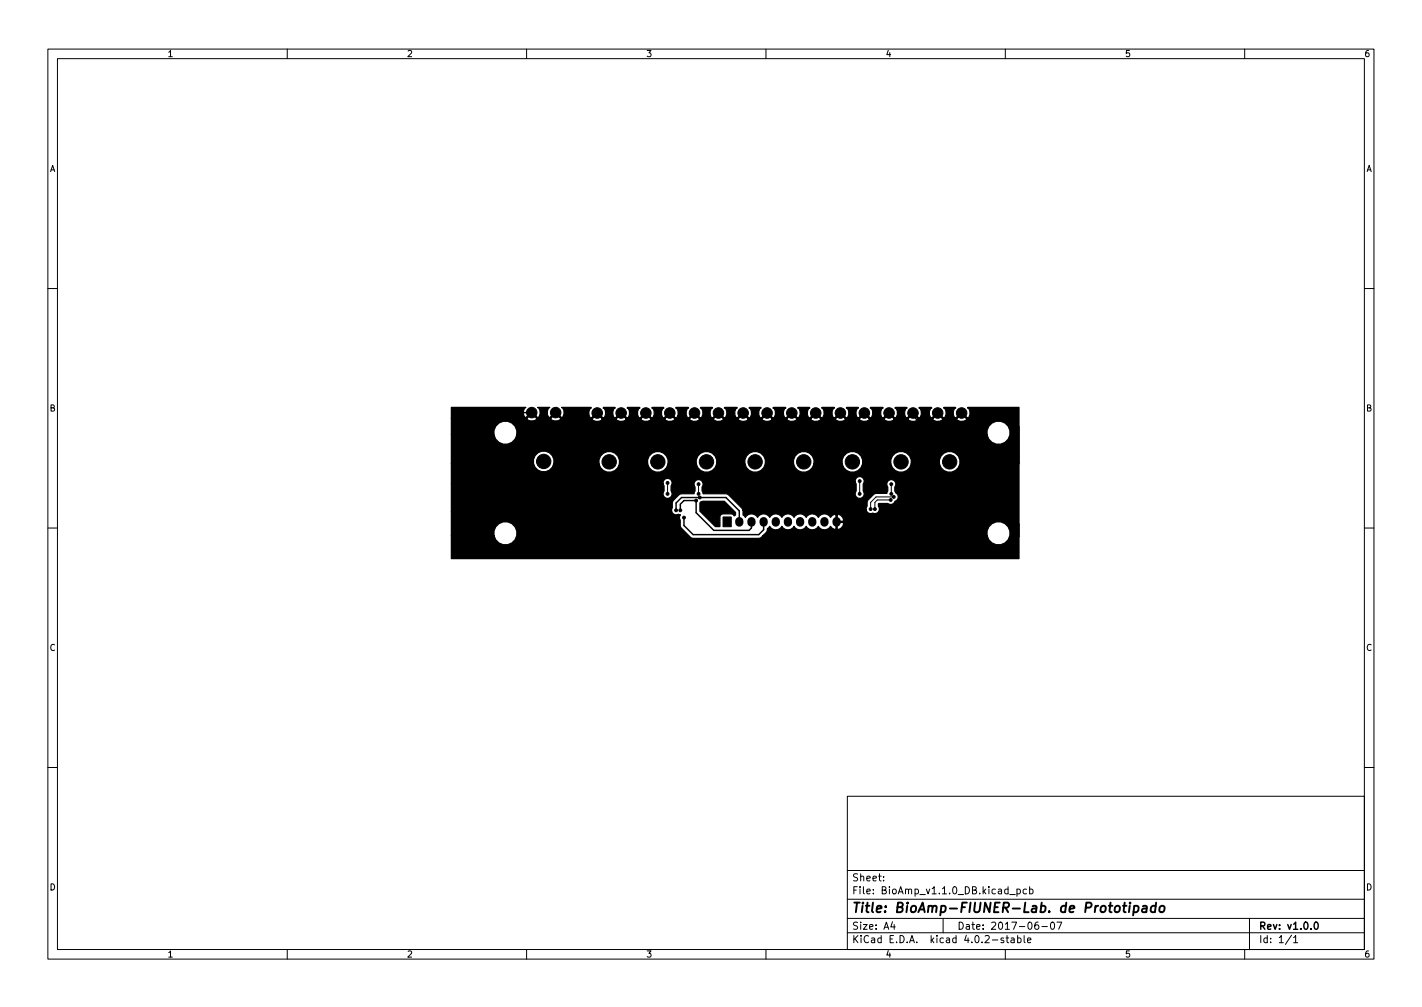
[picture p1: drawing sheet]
<svg xmlns="http://www.w3.org/2000/svg" width="297mm" height="210mm" viewBox="0 0 297 210" stroke-linecap="round" stroke-linejoin="round" font-family="sans-serif">
<defs><g id="words">
<text font-size="2.8" x="178" y="190.6">Title: BioAmp-FIUNER-Lab. de Prototipado</text>
<g font-size="2.1">
<text x="178" y="184">Sheet:</text>
<text x="178" y="186.7">File: BioAmp_v1.1.0_DB.kicad_pcb</text>
<text x="178" y="196.9">KiCad E.D.A. kicad 4.0.2-stable</text>
<text x="178" y="194.1">Size: A4</text>
<text x="200" y="194.1">Date: 2017-06-07</text>
<text x="263" y="194.1">Rev: v1.0.0</text>
<text x="263" y="196.9">Id: 1/1</text>
</g>
<g font-size="1.8">
<text x="35" y="11.9">1</text>
<text x="85" y="11.9">2</text>
<text x="135" y="11.9">3</text>
<text x="185" y="11.9">4</text>
<text x="235" y="11.9">5</text>
<text x="285" y="11.9">6</text>
<text x="10.3" y="35.9">A</text>
<text x="285.3" y="35.9">A</text>
<text x="10.3" y="85.9">B</text>
<text x="285.3" y="85.9">B</text>
<text x="10.3" y="135.9">C</text>
<text x="285.3" y="135.9">C</text>
<text x="10.3" y="185.9">D</text>
<text x="285.3" y="185.9">D</text>
<text x="35" y="199.9">1</text>
<text x="85" y="199.9">2</text>
<text x="135" y="199.9">3</text>
<text x="185" y="199.9">4</text>
<text x="235" y="199.9">5</text>
<text x="285" y="199.9">6</text>
</g>
</g></defs>
<g fill="none" stroke="#000" stroke-width=".21">
<path d="M10 10.2h277v190.1h-277zM12 12.2h273v186.1h-273zM60 10.2v2M110 10.2v2M160 10.2v2M210 10.2v2M260 10.2v2M10 60.2h2M285 60.2h2M10 110.2h2M139.4 100.8v2.3M145.9 101.1v2"/>
<path d="M179.6 100.5v2.6M186.1 104.4h-2.8l-.5 .5v1.4M186.2 101.1v2M186.7 103.8h-3.7l-1.1 1.1v1.4M285 110.2h2M10 160.2h2M177 166.3h108v32h-108zM285 160.2h2M60 198.3v2M110 198.3v2M160 198.3v2M177 194.8h108"/>
<path d="M177 191.8h108M177 187.8h108M177 181.8h108M184.6 183.8v.1M184.6 183v.1M186.4 192.5l-.3 1h.9M186.8 193v1M197 191.8v3M209.6 195.9l-.3-.1-.2 .2v.3l.5 .1v.4h-.5M210 198.3v2M210.1 195.8h.6M210.4 195.3v1.3l.3 .2"/>
<path d="M210.9 186.8h1.2M211.2 195.9h.6l.1 .9M211.9 196.2l-.5 .1-.3 .2 .3 .3h.5M212.4 185.7l.5-.1 .2 .3-.1 .7h-.6M212.4 185.6v1.5M212.6 195.9l.4-.1 .3 .3-.2 .7h-.5M212.6 195.3v1.5M213.9 195.3v1.3l.2 .2M214.4 185.7l-.4-.1-.3 .3 .2 .7h.5M214.6 196.3l.8-.1-.1-.3-.4-.1-.3 .2 .1 .8h.6M215.1 185.7l.4-.1 .3 .3-.2 .7h-.5M215.1 185.1v1.5"/>
<path d="M216.9 192.5l-.5 .1a1.01 1.01 0 0 0 0 1.4l.5-.1 .1-.5-.3-.3-.4 .1-.2 .2M217.6 193.5h1.2M219.6 192.6l.2-.1a.8 .8 0 0 1 .5 .8 .8 .8 0 0 1-.5 .7 1 1 0 0 1-.2-1.4zM220.8 192.5h1l-.7 1.5M260 198.3v2M261 191.8v6.5M269.8 195.3l-1.3 1.9M270.2 195.8l.4-.5v1.5M270.2 196.8h.9"/>
</g>
<path d="M96 99.3v15.2M111.1 86.1h-14.6l-.5 .5M190.7 86.2v.6l2.7 2.7M210.3 86.6l2.6 2.5v7.7l-2.6 2.5M111.3 114.5h15.2M141.2 106.5v-1.5l1.2-1.1h9.2l2.8 2.8v2.3M141.7 114.5h17.8M142.1 106.5v-1.2l.8-.8h2.5v2.6l3.7 3.6h7.4l.5-.5v-1.2M142.9 108.1v1.6l1.9 1.9h13.7l1-1v-1.6M174.8 114.5h15.2M210.3 106.9l2.6 2.6v2.5l-2.6 2.5h-5.1M274.7 192.6l.2-.1a.8 .8 0 0 1 .5 .8 .8 .8 0 0 1-.5 .7 1 1 0 0 1-.2-1.4z" fill="none" stroke="#000" stroke-width=".3"/>
<path d="M236 189.1l-.2 1.4M236.1 188.5l-.1 .2M236.9 189.2h.8l.1 .3v.6a.66 .66 0 0 1-1 .3M236.9 189.1l-.2 2M238.7 189.2h.8l-.1 1.3M239.5 189.6l-.6 .1a.4 .4 0 0 0-.4 .3 .4 .4 0 0 0 .3 .5l.7-.1M241.4 189.2a.66 .66 0 0 0-1 .3l-.1 .6 .2 .3h.8M241.5 188.5l-.2 2M242.3 189.3l.2-.1a.5 .5 0 0 1 .8 .3l-.1 .6-.2 .3a.5 .5 0 0 1-.8-.3z" fill="none" stroke="#000" stroke-width=".4"/>
<g fill="#000" stroke="#000" stroke-width=".21">
<path d="M151 107.9h1.8v2.1h-1.8z"/>
<circle cx="96" cy="86.6" r=".5"/>
<circle cx="96" cy="99.3" r=".5"/>
<circle cx="111.1" cy="86.1" r="1.1"/>
<circle cx="113.6" cy="96.3" r="1.5"/>
<circle cx="116.1" cy="86.1" r="1.1"/>
<circle cx="124.8" cy="86.2" r="1.1"/>
<circle cx="127.3" cy="96.4" r="1.5"/>
<circle cx="129.8" cy="86.2" r="1.1"/>
<circle cx="134.9" cy="86.2" r="1.1"/>
<circle cx="137.4" cy="96.4" r="1.5"/>
<circle cx="139.9" cy="86.2" r="1.1"/>
<circle cx="142.4" cy="87.9" r=".3"/>
<circle cx="142.5" cy="97.5" r=".3"/>
<circle cx="145.1" cy="86.2" r="1.1"/>
<circle cx="147.6" cy="96.4" r="1.5"/>
<circle cx="150.1" cy="86.2" r="1.1"/>
<circle cx="155.2" cy="86.2" r="1.1"/>
<circle cx="157.7" cy="96.4" r="1.5"/>
<circle cx="160.2" cy="86.2" r="1.1"/>
<circle cx="165.4" cy="86.2" r="1.1"/>
<circle cx="167.9" cy="96.4" r="1.5"/>
<circle cx="170.4" cy="86.2" r="1.1"/>
<circle cx="175.6" cy="86.2" r="1.1"/>
<circle cx="178.1" cy="96.4" r="1.5"/>
<circle cx="180.6" cy="86.2" r="1.1"/>
<circle cx="185.7" cy="86.2" r="1.1"/>
<circle cx="188.2" cy="96.4" r="1.5"/>
<circle cx="190.7" cy="86.2" r="1.1"/>
<circle cx="193.4" cy="89.5" r=".3"/>
<circle cx="195.9" cy="86.2" r="1.1"/>
<circle cx="198.4" cy="96.4" r="1.5"/>
<circle cx="200.9" cy="86.2" r="1.1"/>
<circle cx="210.3" cy="86.6" r=".5"/>
<circle cx="210.3" cy="99.3" r=".5"/>
<circle cx="96" cy="114.5" r=".5"/>
<circle cx="111.3" cy="114.5" r=".5"/>
<circle cx="123.7" cy="101.8" r=".3"/>
<circle cx="126.5" cy="114.5" r=".5"/>
<circle cx="139.4" cy="100.8" r=".3"/>
<circle cx="139.4" cy="103.1" r=".3"/>
<circle cx="141.2" cy="106.5" r=".3"/>
<circle cx="141.7" cy="114.5" r=".5"/>
<circle cx="142.1" cy="106.5" r=".3"/>
<circle cx="142.9" cy="108.1" r=".3"/>
<circle cx="145.4" cy="104.5" r=".3"/>
<circle cx="145.9" cy="103.1" r=".3"/>
<circle cx="145.9" cy="101.1" r=".3"/>
<circle cx="146.2" cy="103.9" r=".3"/>
<circle cx="149.2" cy="106.4" r=".3"/>
<circle cx="159.5" cy="114.5" r=".5"/>
<circle cx="174.8" cy="114.5" r=".5"/>
<circle cx="179.6" cy="100.5" r=".3"/>
<circle cx="179.6" cy="103.1" r=".3"/>
<circle cx="181.9" cy="106.3" r=".3"/>
<circle cx="182.8" cy="106.3" r=".3"/>
<circle cx="186.1" cy="104.4" r=".3"/>
<circle cx="186.2" cy="101.1" r=".3"/>
<circle cx="186.2" cy="103.1" r=".3"/>
<circle cx="186.7" cy="103.8" r=".3"/>
<circle cx="190" cy="114.5" r=".5"/>
<circle cx="205.2" cy="114.5" r=".5"/>
<circle cx="210.3" cy="106.9" r=".5"/>
</g>
<path d="M154.4 108.8v.3M157 108.8v.3M159.5 108.8v.3M162.1 108.8v.3M164.6 108.8v.3M167.1 108.8v.3M169.7 108.8v.3M172.2 108.8v.3M174.8 108.8v.3" fill="none" stroke="#000" stroke-width="1.7"/>
<path d="M94.3 85.1h15.5a1.26 1.26 0 0 0 0 2.1l1.3-1.2 1.2 1.2a1.26 1.26 0 0 0 0-2.1h2.5l-.2 .1a1.36 1.36 0 0 0 .2 2l1.3-1.2 1.2 1.2a1.26 1.26 0 0 0 0-2.1h6.1l.1 .1a1.26 1.26 0 0 0 0 2.1l1.2-1.3 1.3 1.3a1.26 1.26 0 0 0 0-2.1l.1-.1h2.3l.1 .1-.2 .1a1.36 1.36 0 0 0 .2 2l1.2-1.3 1.3 1.3a1.26 1.26 0 0 0 0-2.1l.1-.1h2.5l.1 .1-.3 .1a1.36 1.36 0 0 0 .3 2l1.2-1.3 1.2 1.3a1.26 1.26 0 0 0 0-2.1l.1-.1h2.4l.1 .1-.3 .1a1.36 1.36 0 0 0 .3 2l1.2-1.3 1.2 1.3a1.26 1.26 0 0 0 0-2.1l.1-.1h2.6v.1l-.2 .1a1.36 1.36 0 0 0 .2 2l1.3-1.3 1.2 1.3a1.26 1.26 0 0 0 0-2.1l.1-.1h2.4v.1l-.2 .1a1.36 1.36 0 0 0 .2 2l1.3-1.3 1.2 1.3a1.26 1.26 0 0 0 0-2.1l.1-.1h2.5l.1 .1-.3 .1a1.36 1.36 0 0 0 .3 2l1.2-1.3 1.3 1.3a1.26 1.26 0 0 0 0-2.1l.1-.1h2.3l.1 .1-.3 .1a1.36 1.36 0 0 0 .3 2l1.2-1.3 1.3 1.3a1.26 1.26 0 0 0 0-2.1l.1-.1h2.5l.1 .1-.3 .1a1.36 1.36 0 0 0 .3 2l1.2-1.3 1.2 1.3a1.26 1.26 0 0 0 0-2.1l.1-.1h2.4l.1 .1-.3 .1a1.36 1.36 0 0 0 .3 2l1.2-1.3 1.2 1.3a1.26 1.26 0 0 0 0-2.1l.1-.1h2.5l.1 .1-.2 .1a1.36 1.36 0 0 0 .2 2l1.2-1.3 1.3 1.3a1.26 1.26 0 0 0 0-2.1l.1-.1h2.3l.1 .1-.2 .1a1.36 1.36 0 0 0 .2 2l1.2-1.3 1.3 1.3a1.26 1.26 0 0 0 0-2.1l.1-.1h2.5l.1 .1-.3 .1a1.36 1.36 0 0 0 .3 2l1.2-1.3 1.2 1.3a1.26 1.26 0 0 0 0-2.1l.1-.1h2.4l.1 .1-.3 .1a1.36 1.36 0 0 0 .3 2l1.2-1.3 1.2 1.3a1.26 1.26 0 0 0 0-2.1l.1-.1h2.6v.1l-.2 .1a1.36 1.36 0 0 0 .2 2l1.3-1.3 1.2 1.3a1.26 1.26 0 0 0 0-2.1l.1-.1h2.4v.1l-.2 .1a1.36 1.36 0 0 0 .2 2l1.3-1.3 1.2 1.3a1.26 1.26 0 0 0 0-2.1l.1-.1h10.7v31.5h-118.6v-4.8h8.9l.3 .9a2.43 2.43 0 0 0 4.1 0 2.43 2.43 0 0 0-1.6-3.7 2.43 2.43 0 0 0-2.8 2.8h-8.9v-5.1h46l.1 .4a.93 .93 0 0 0 1.3 .3l.4 .1a.91 .91 0 0 0 0 1.1v1.1l.2 .6 1.9 1.9 .6 .2h13.7h.3l.6-.6h46.8l.3 .9a2.43 2.43 0 0 0 4.1 0 2.43 2.43 0 0 0-1.6-3.7 2.43 2.43 0 0 0-2.8 2.8h-46.8l.7-.6 .2-.8 .5-.5 .2 .3a1.47 1.47 0 0 0 2.3-.3 1.45 1.45 0 0 0 2.6 0 1.45 1.45 0 0 0 2.5 0 1.45 1.45 0 0 0 2.5 0 1.45 1.45 0 0 0 2.6 0l.4 .4 .5 .3 .2-.2v-1.3h.3v1.3l.2 .2a1.49 1.49 0 0 0 1.1-1.3l-.1-.2h-1.5v-1.6h.3v1.3h1.2a1.05 1.05 0 0 0-1.2-1.3l-.5-.1-.5 .2-.4 .4-.2-.3a1.47 1.47 0 0 0-2.4 .3 1.45 1.45 0 0 0-2.5 0 1.45 1.45 0 0 0-2.5 0 1.45 1.45 0 0 0-2.6 0 1.45 1.45 0 0 0-2.5 0 1.45 1.45 0 0 0-2.6 0 1.45 1.45 0 0 0-2.5 0l-.5-.5v-1h25.7l.2 .3a.93 .93 0 0 0 1.2 .3 .94 .94 0 0 0 1.2-.2 .94 .94 0 0 0 0-1.2l.1-.6 1.9 .1a.94 .94 0 0 0 1.5-.5 .93 .93 0 0 0 .6-.9 .93 .93 0 0 0-.5-.9l-.2-.4 .1-.9a.95 .95 0 0 0-.2-1.2 .95 .95 0 0 0-1.3 0 .95 .95 0 0 0-.1 1.3v.8l-.2 .5-2.5 .1-1.4 1.3-.2 .5-.2 1.6h-25.7l-.2-.4-3.1-2.9-5-.1-.2-.6v-.8l.2-.4-.2-.7h31.9l.2 .4v1.6a.95 .95 0 0 0 .2 1.3 .95 .95 0 0 0 1.2-.1 .95 .95 0 0 0 .1-1.3l.1-1.5a.95 .95 0 0 0-.6-1.5 .95 .95 0 0 0-1.2 1.1h-31.9a.95 .95 0 0 0-1.3-.3 .95 .95 0 0 0-.2 1.4v.8l-.2 .6-2.9 .1-1.4 1.3-.3 .5-.1 1.7h-46v-5.7h44.2l.2 .4v1.1a.95 .95 0 0 0 .1 1.3 .95 .95 0 0 0 1.3 0 .95 .95 0 0 0 .1-1.3v-1.1a.95 .95 0 0 0-.6-1.5 .95 .95 0 0 0-1.1 1.1h-44.2v-4.2h17.1l.4 .8a2.16 2.16 0 0 0 2.1 .9 2.16 2.16 0 0 0 1.8-1.6h9.4l.3 .7a2.18 2.18 0 0 0 2.3 1 2.18 2.18 0 0 0 1.7-1.7h5.9l.3 .7a2.18 2.18 0 0 0 2.2 1 2.18 2.18 0 0 0 1.7-1.7h5.9l.4 .7a2.18 2.18 0 0 0 2.2 1 2.18 2.18 0 0 0 1.7-1.7h5.9l.3 .7a2.18 2.18 0 0 0 2.3 1 2.18 2.18 0 0 0 1.7-1.7h5.9l.3 .7a2.18 2.18 0 0 0 2.2 1 2.18 2.18 0 0 0 1.7-1.7h5.9l.3 .7a2.18 2.18 0 0 0 2.3 1 2.18 2.18 0 0 0 1.7-1.7h5.9l.3 .7a2.18 2.18 0 0 0 2.2 1 2.18 2.18 0 0 0 1.7-1.7h5.9l.4 .7a2.18 2.18 0 0 0 3.6 0 2.18 2.18 0 0 0-1.4-3.3 2.18 2.18 0 0 0-2.6 2.6h-5.9v-.9a2.18 2.18 0 0 0-2.5-1.7 2.18 2.18 0 0 0-1.7 2.6h-5.9v-.9a2.18 2.18 0 0 0-2.6-1.7 2.18 2.18 0 0 0-1.7 2.6h-5.9v-.9a2.18 2.18 0 0 0-2.5-1.7 2.18 2.18 0 0 0-1.7 2.6h-5.9v-.9a2.18 2.18 0 0 0-2.6-1.7 2.18 2.18 0 0 0-1.7 2.6h-5.9v-.9a2.18 2.18 0 0 0-2.5-1.7 2.18 2.18 0 0 0-1.8 2.6h-5.9v-.9a2.18 2.18 0 0 0-2.5-1.7 2.18 2.18 0 0 0-1.7 2.6h-5.9v-.9a2.18 2.18 0 0 0-2.6-1.7 2.18 2.18 0 0 0-1.7 2.6l-9.4-.1a2.18 2.18 0 0 0-2.1-2.6 2.18 2.18 0 0 0-2.2 2.6h-17.1v-6h8.9l.3 .9a2.43 2.43 0 0 0 2.5 1 2.43 2.43 0 0 0 2-1.9h98.2l.3 .9a2.43 2.43 0 0 0 4.1 0 2.43 2.43 0 0 0-1.6-3.7 2.43 2.43 0 0 0-2.8 2.8h-98.2v-.9a2.43 2.43 0 0 0-2.9-1.9 2.43 2.43 0 0 0-1.9 2.8h-8.9v-3.4h15.7l.1 .3a1.36 1.36 0 0 0 2-.3h2.9l.1 .3a1.42 1.42 0 0 0 2-.2h6.6l.1 .2a1.36 1.36 0 0 0 2-.2h2.9l.1 .2a1.36 1.36 0 0 0 2-.2h3.1l.1 .2a1.36 1.36 0 0 0 2-.2h2.9l.1 .2a1.36 1.36 0 0 0 2-.2h3l.1 .2a1.36 1.36 0 0 0 2-.2h2.9l.1 .2a1.36 1.36 0 0 0 2-.2h3.1l.1 .2a1.36 1.36 0 0 0 2-.2h2.9l.1 .2a1.36 1.36 0 0 0 2-.2h3l.2 .2a1.36 1.36 0 0 0 1.9-.2h2.9l.2 .2a1.36 1.36 0 0 0 1.9-.2h3.1l.1 .2a1.36 1.36 0 0 0 2-.2h2.9l.1 .2a1.36 1.36 0 0 0 2-.2h3.1l.1 .2a1.36 1.36 0 0 0 2-.2h2.9l.1 .2a1.36 1.36 0 0 0 2-.2h3l.1 .2a1.36 1.36 0 0 0 2-.2h2.9l.1 .2a1.36 1.36 0 0 0 2-.2l-1-1.1-1.1 1.1h-2.9l-1-1.1-1.1 1.1h-3l-1.1-1.1-1 1.1h-2.9l-1.1-1.1-1 1.1h-3.1l-1-1.1-1.1 1.1h-2.9l-1-1.1-1.1 1.1h-3.1l-1-1.1-1.1 1.1h-2.9l-1-1.1-1.1 1.1h-3l-1.1-1.1-1 1.1h-2.9l-1.1-1.1-1 1.1h-3.1l-1-1.1-1.1 1.1h-2.9l-1-1.1-1.1 1.1h-3l-1.1-1.1-1 1.1h-2.9l-1.1-1.1-1 1.1h-3.1l-1-1.1-1.1 1.1h-2.9l-1-1.1-1.1 1.1h-6.6l-1-1.2-1.1 1.1h-2.9l-1-1.1-1.1 1.1h-15.7zM146.3 104.8l.4-.1h4.6l2.3 2.3v.5l-.2 .2-.2-.2-.4-.2h-1.8a.65 .65 0 0 0-.6 .6v2.1h-1l-3.2-3.3z" fill="#000" stroke="#000" stroke-width=".25"/>
<use href="#words"/>
</svg>
